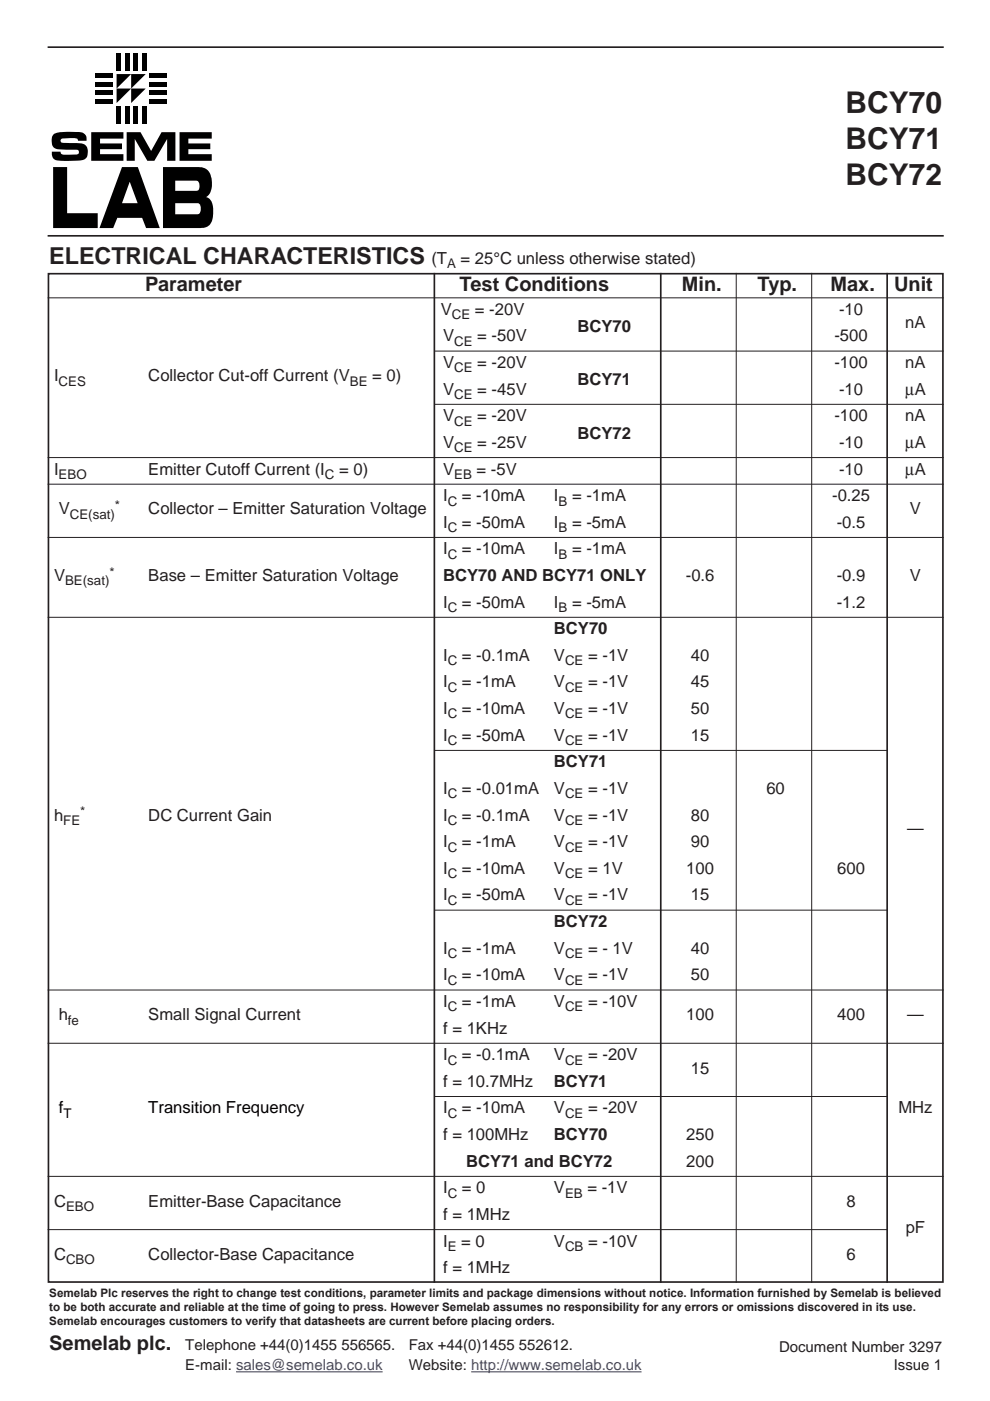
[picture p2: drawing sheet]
<svg xmlns="http://www.w3.org/2000/svg" width="210mm" height="297mm" viewBox="0 0 210 297" stroke-linecap="round" stroke-linejoin="round" font-family="sans-serif">
<defs><g id="words">
<g font-size="6.3" fill="#231f20">
<text x="179.3" y="24">BCY70</text>
<text x="179.3" y="31.6">BCY71</text>
<text x="179.3" y="39.2">BCY72</text>
</g>
<text font-size="4.9" fill="#231f20" x="10.4" y="56">ELECTRICAL CHARACTERISTICS</text>
<g font-size="4.2" fill="#231f20">
<text x="30.8" y="61.6">Parameter</text>
<text x="97.4" y="61.6">Test Conditions</text>
<text x="144.6" y="61.6">Min.</text>
<text x="160.6" y="61.6">Typ.</text>
<text x="176.1" y="61.6">Max.</text>
<text x="189.6" y="61.6">Unit</text>
<text x="10.4" y="286.2">Semelab plc.</text>
</g>
<g font-size="3.5" fill="#231f20">
<text x="91.5" y="56">(T</text>
<text x="97.6" y="56">= 25°C unless otherwise stated)</text>
<text x="93.4" y="66.7">V</text>
<text x="100.7" y="66.7">= -20V</text>
<text x="122.4" y="70.4">BCY70</text>
<text x="177.9" y="66.7">-10</text>
<text x="191.9" y="69.6">nA</text>
<text x="94" y="72.4">V</text>
<text x="101.2" y="72.4">= -50V</text>
<text x="176.9" y="72.4">-500</text>
<text x="11.5" y="80.8">I</text>
<text x="31.4" y="80.8">Collector Cut-off Current (V</text>
<text x="78.9" y="80.8">= 0)</text>
<text x="93.9" y="78">V</text>
<text x="93.9" y="83.7">V</text>
<text x="101.2" y="78">= -20V</text>
<text x="101.2" y="83.7">= -45V</text>
<text x="122.4" y="81.7">BCY71</text>
<text x="176.9" y="78">-100</text>
<text x="177.9" y="83.7">-10</text>
<text x="191.9" y="83.7">µA</text>
<text x="191.9" y="78">nA</text>
<text x="93.9" y="89.3">V</text>
<text x="101.2" y="89.3">= -20V</text>
<text x="176.9" y="89.3">-100</text>
<text x="191.9" y="89.3">nA</text>
<text x="93.9" y="95">V</text>
<text x="101.2" y="95">= -25V</text>
<text x="122.4" y="93">BCY72</text>
<text x="177.9" y="95">-10</text>
<text x="191.9" y="95">µA</text>
<text x="11.4" y="100.6">I</text>
<text x="31.4" y="100.6">Emitter Cutoff Current (I</text>
<text x="71.9" y="100.6">= 0)</text>
<text x="93.9" y="100.6">V</text>
<text x="101" y="100.6">= -5V</text>
<text x="177.9" y="100.6">-10</text>
<text x="191.9" y="100.6">µA</text>
<text x="94" y="106.2">I</text>
<text x="97.9" y="106.2">= -10mA</text>
<text x="117.5" y="106.2">I</text>
<text x="121.3" y="106.2">= -1mA</text>
<text x="176.4" y="106.2">-0.25</text>
<text x="12.5" y="109.1">V</text>
<text x="31.4" y="109.1">Collector – Emitter Saturation Voltage</text>
<text x="93.9" y="111.9">I</text>
<text x="97.9" y="111.9">= -50mA</text>
<text x="117.5" y="111.9">I</text>
<text x="121.3" y="111.9">= -5mA</text>
<text x="177.4" y="111.9">-0.5</text>
<text x="192.9" y="109.1">V</text>
<text x="93.9" y="117.5">I</text>
<text x="97.9" y="117.5">= -10mA</text>
<text x="117.5" y="117.5">I</text>
<text x="121.3" y="117.5">= -1mA</text>
<text x="11.4" y="123.2">V</text>
<text x="31.4" y="123.2">Base – Emitter Saturation Voltage</text>
<text x="93.9" y="123.2">BCY70 AND BCY71 ONLY</text>
<text x="145.4" y="123.2">-0.6</text>
<text x="177.4" y="123.2">-0.9</text>
<text x="192.9" y="123.2">V</text>
<text x="93.9" y="128.8">I</text>
<text x="97.9" y="128.8">= -50mA</text>
<text x="117.5" y="128.8">I</text>
<text x="121.3" y="128.8">= -5mA</text>
<text x="177.4" y="128.8">-1.2</text>
<text x="117.4" y="134.5">BCY70</text>
<text x="93.9" y="140.1">I</text>
<text x="97.9" y="140.1">= -0.1mA</text>
<text x="117.5" y="140.1">V</text>
<text x="124.7" y="140.1">= -1V</text>
<text x="146.5" y="140.1">40</text>
<text x="93.9" y="145.8">I</text>
<text x="97.9" y="145.8">= -1mA</text>
<text x="117.5" y="145.8">V</text>
<text x="124.7" y="145.8">= -1V</text>
<text x="146.5" y="145.8">45</text>
<text x="93.9" y="151.4">I</text>
<text x="97.9" y="151.4">= -10mA</text>
<text x="117.5" y="151.4">V</text>
<text x="124.7" y="151.4">= -1V</text>
<text x="146.5" y="151.4">50</text>
<text x="93.9" y="157">I</text>
<text x="97.9" y="157">= -50mA</text>
<text x="117.5" y="157">V</text>
<text x="124.7" y="157">= -1V</text>
<text x="146.5" y="157">15</text>
<text x="117.4" y="162.7">BCY71</text>
<text x="11.4" y="174">h</text>
<text x="31.4" y="174">DC Current Gain</text>
<text x="93.9" y="168.3">I</text>
<text x="93.9" y="174">I</text>
<text x="97.9" y="168.3">= -0.01mA</text>
<text x="97.9" y="174">= -0.1mA</text>
<text x="117.5" y="168.3">V</text>
<text x="117.5" y="174">V</text>
<text x="124.7" y="168.3">= -1V</text>
<text x="124.7" y="174">= -1V</text>
<text x="146.5" y="174">80</text>
<text x="162.5" y="168.3">60</text>
<text x="93.9" y="179.6">I</text>
<text x="97.9" y="179.6">= -1mA</text>
<text x="117.5" y="179.6">V</text>
<text x="124.7" y="179.6">= -1V</text>
<text x="146.5" y="179.6">90</text>
<text x="192.3" y="176.8">—</text>
<text x="93.9" y="185.3">I</text>
<text x="97.9" y="185.3">= -10mA</text>
<text x="117.5" y="185.3">V</text>
<text x="124.7" y="185.3">= 1V</text>
<text x="145.5" y="185.3">100</text>
<text x="177.5" y="185.3">600</text>
<text x="93.9" y="190.9">I</text>
<text x="97.9" y="190.9">= -50mA</text>
<text x="117.5" y="190.9">V</text>
<text x="124.7" y="190.9">= -1V</text>
<text x="146.5" y="190.9">15</text>
<text x="117.4" y="196.6">BCY72</text>
<text x="93.9" y="202.2">I</text>
<text x="97.9" y="202.2">= -1mA</text>
<text x="117.5" y="202.2">V</text>
<text x="124.7" y="202.2">= - 1V</text>
<text x="146.5" y="202.2">40</text>
<text x="93.9" y="207.8">I</text>
<text x="97.9" y="207.8">= -10mA</text>
<text x="117.5" y="207.8">V</text>
<text x="124.7" y="207.8">= -1V</text>
<text x="146.5" y="207.8">50</text>
<text x="93.9" y="213.5">I</text>
<text x="97.9" y="213.5">= -1mA</text>
<text x="117.5" y="213.5">V</text>
<text x="124.7" y="213.5">= -10V</text>
<text x="12.5" y="216.3">h</text>
<text x="31.4" y="216.3">Small Signal Current</text>
<text x="93.9" y="219.1">f = 1KHz</text>
<text x="145.5" y="216.3">100</text>
<text x="177.5" y="216.3">400</text>
<text x="192.3" y="216.3">—</text>
<text x="93.9" y="224.8">I</text>
<text x="97.9" y="224.8">= -0.1mA</text>
<text x="117.5" y="224.8">V</text>
<text x="124.7" y="224.8">= -20V</text>
<text x="146.5" y="227.6">15</text>
<text x="93.9" y="230.4">f = 10.7MHz</text>
<text x="117.4" y="230.4">BCY71</text>
<text x="93.9" y="236.1">I</text>
<text x="97.9" y="236.1">= -10mA</text>
<text x="117.5" y="236.1">V</text>
<text x="124.7" y="236.1">= -20V</text>
<text x="190.5" y="236.1">MHz</text>
<text x="93.9" y="241.7">f = 100MHz</text>
<text x="117.4" y="241.7">BCY70</text>
<text x="145.5" y="241.7">250</text>
<text x="98.9" y="247.4">BCY71 and BCY72</text>
<text x="145.5" y="247.4">200</text>
<text x="11.4" y="255.8">C</text>
<text x="31.4" y="255.8">Emitter-Base Capacitance</text>
<text x="93.9" y="253">I</text>
<text x="97.9" y="253">= 0</text>
<text x="117.5" y="253">V</text>
<text x="124.5" y="253">= -1V</text>
<text x="179.5" y="255.8">8</text>
<text x="94" y="258.6">f = 1MHz</text>
<text x="192" y="261.5">pF</text>
<text x="11.4" y="267.1">C</text>
<text x="31.4" y="267.1">Collector-Base Capacitance</text>
<text x="93.9" y="269.9">f = 1MHz</text>
<text x="94" y="264.3">I</text>
<text x="97.8" y="264.3">= 0</text>
<text x="117.5" y="264.3">V</text>
<text x="124.7" y="264.3">= -10V</text>
<text x="179.5" y="267.1">6</text>
</g>
<g font-size="3.5">
<text x="12.5" y="236.1">f</text>
<text x="31.4" y="236.1">Transition Frequency</text>
</g>
<g font-size="3.2" fill="#231f20">
<text x="39.3" y="286.2">Telephone +44(0)1455 556565.</text>
<text x="86.7" y="286.2">Fax +44(0)1455 552612.</text>
<text x="165.2" y="286.6">Document Number 3297</text>
<text x="39.3" y="290.5">E-mail: sales@semelab.co.uk</text>
<text x="86.6" y="290.5">Website: http://www.semelab.co.uk</text>
<text x="189.5" y="290.4">Issue 1</text>
</g>
<g font-size="2.8" fill="#231f20">
<text x="94.8" y="56.9">A</text>
<text x="95.8" y="67.7">CE</text>
<text x="96.3" y="73.3">CE</text>
<text x="12.4" y="81.8">CES</text>
<text x="74.2" y="81.8">BE</text>
<text x="96.3" y="79">CE</text>
<text x="96.3" y="84.6">CE</text>
<text x="96.3" y="90.2">CE</text>
<text x="96.3" y="95.9">CE</text>
<text x="12.4" y="101.5">EBO</text>
<text x="68.9" y="101.5">C</text>
<text x="96.3" y="101.5">EB</text>
<text x="94.9" y="107.2">C</text>
<text x="118.4" y="107.2">B</text>
<text x="14.8" y="110">CE(sat)</text>
<text x="24.4" y="108.1">*</text>
<text x="94.9" y="112.8">C</text>
<text x="118.4" y="112.8">B</text>
<text x="94.9" y="118.5">C</text>
<text x="118.4" y="118.5">B</text>
<text x="13.8" y="124.1">BE(sat)</text>
<text x="23.2" y="122.3">*</text>
<text x="94.9" y="129.8">C</text>
<text x="118.4" y="129.8">B</text>
<text x="94.9" y="141">C</text>
<text x="119.8" y="141">CE</text>
<text x="94.9" y="146.7">C</text>
<text x="119.8" y="146.7">CE</text>
<text x="94.9" y="152.3">C</text>
<text x="119.8" y="152.3">CE</text>
<text x="94.9" y="158">C</text>
<text x="119.8" y="158">CE</text>
<text x="17" y="173.1">*</text>
<text x="94.9" y="169.3">C</text>
<text x="119.8" y="169.3">CE</text>
<text x="13.4" y="174.9">FE</text>
<text x="94.9" y="174.9">C</text>
<text x="119.8" y="174.9">CE</text>
<text x="94.9" y="180.6">C</text>
<text x="119.8" y="180.6">CE</text>
<text x="94.9" y="186.2">C</text>
<text x="94.9" y="191.8">C</text>
<text x="119.8" y="186.2">CE</text>
<text x="119.8" y="191.8">CE</text>
<text x="94.9" y="203.1">C</text>
<text x="119.8" y="203.1">CE</text>
<text x="94.9" y="208.8">C</text>
<text x="119.8" y="208.8">CE</text>
<text x="94.9" y="214.4">C</text>
<text x="119.8" y="214.4">CE</text>
<text x="14.4" y="217.2">fe</text>
<text x="94.9" y="225.7">C</text>
<text x="119.8" y="225.7">CE</text>
<text x="94.9" y="237">C</text>
<text x="119.8" y="237">CE</text>
<text x="14" y="256.8">EBO</text>
<text x="94.9" y="253.9">C</text>
<text x="119.8" y="253.9">EB</text>
<text x="14" y="268">CBO</text>
<text x="94.9" y="265.2">E</text>
<text x="119.8" y="265.2">CB</text>
</g>
<text font-size="2.8" x="13.4" y="237">T</text>
<g font-size="2.5" fill="#231f20">
<text x="10.4" y="274.9">Semelab Plc reserves the right to change test conditions, parameter limits and package dimensions without notice. Information furnished by Semelab is believed</text>
<text x="10.4" y="277.9">to be both accurate and reliable at the time of going to press. However Semelab assumes no responsibility for any errors or omissions discovered in its use.</text>
<text x="10.4" y="280.9">Semelab encourages customers to verify that datasheets are current before placing orders.</text>
</g>
</g></defs>
<path d="M10.1 10h190M10.1 50h190M10.3 58h189.6v213.8h-189.6z" fill="none" stroke="#231f20" stroke-width=".35"/>
<g fill="#000">
<path d="M24.7 15.7h3.1l-3.1 3.1zM24.7 18.8h3.1l-3.1 3zM27.8 15.7h3.1l-3.1 3.1zM27.8 18.8h3.1l-3.1 3z"/>
<path d="M20.3 15.6h3.6v.9h-3.6z" fill-rule="evenodd"/>
<path d="M20.3 17.4h3.6v.9h-3.6z" fill-rule="evenodd"/>
<path d="M24.7 11.3h.9v3.6h-.9z" fill-rule="evenodd"/>
<path d="M26.5 11.3h.9v3.6h-.9z" fill-rule="evenodd"/>
<path d="M28.3 11.3h.9v3.6h-.9z" fill-rule="evenodd"/>
<path d="M30.1 11.3h.9v3.6h-.9z" fill-rule="evenodd"/>
<path d="M31.7 15.6h3.7v.9h-3.7z" fill-rule="evenodd"/>
<path d="M31.7 17.4h3.7v.9h-3.7z" fill-rule="evenodd"/>
<path d="M11.3 28.6l.2-.2a14.6 14.6 0 0 1 6.1-.3l.4 .4a1.44 1.44 0 0 1 .4 1.3h-1.8l-.1-.2a1.59 1.59 0 0 0-1.6-.3h-.7a1.42 1.42 0 0 0-1.3 .3v.5l.3 .2 3.7 .1a1.7 1.7 0 0 1 1.7 2.3 1.61 1.61 0 0 1-2 1.4h-3.7a1.59 1.59 0 0 1-1.9-1.9h1.8l.1 .4 .6 .2h2.4a.55 .55 0 0 0 .8-.4 .55 .55 0 0 0-.5-.7 11.9 11.9 0 0 1-4.4-.2 1.99 1.99 0 0 1-.8-2.5z" fill-rule="evenodd"/>
<path d="M19.3 28h6.9v1.4h-5v1h4.7v1.2h-4.7v1.1h5v1.4h-6.9z" fill-rule="evenodd"/>
<path d="M20.3 21h3.6v.9h-3.6z" fill-rule="evenodd"/>
<path d="M20.3 19.2h3.6v.9h-3.6z" fill-rule="evenodd"/>
<path d="M24.7 22.6h.9v3.7h-.9z" fill-rule="evenodd"/>
<path d="M26.5 22.6h.9v3.7h-.9z" fill-rule="evenodd"/>
<path d="M28.3 22.6h.9v3.7h-.9z" fill-rule="evenodd"/>
<path d="M30.1 22.6h.9v3.7h-.9z" fill-rule="evenodd"/>
<path d="M31.7 21h3.7v.9h-3.7z" fill-rule="evenodd"/>
<path d="M31.7 19.2h3.7v.9h-3.7z" fill-rule="evenodd"/>
<path d="M26.9 28h2.9l2.2 4 2.3-4h2.9v6.1h-1.8v-4.6l-2.7 4.6h-1.5l-2.6-4.6v4.6h-1.7z" fill-rule="evenodd"/>
<path d="M38.1 28h6.8v1.4h-5v1h4.7v1.2h-4.7v1.1h5v1.4h-6.8z" fill-rule="evenodd"/>
<path d="M11.3 35.4h2.9v9.8h6.5v3.2h-9.4z" fill-rule="evenodd"/>
<path d="M25.9 35.4l-4.8 13h2.9l.9-2.2h5.2l.9 2.2h2.9l-4.7-13zM27.5 38.5l1.7 4.6h-3.3z" fill-rule="evenodd"/>
<path d="M34.6 35.4v13h7.9a2.38 2.38 0 0 0 2.7-2.7 3.5 3.5 0 0 0-1.1-3.8l-.4-.1a4.1 4.1 0 0 0 .9-5 2.44 2.44 0 0 0-2.5-1.4zM37.2 43.1h4.8a1.48 1.48 0 0 1 0 2.3h-4.8zM37.2 38.3h4.5a1.28 1.28 0 0 1 .1 2.1l-4.6 .1z" fill-rule="evenodd"/>
</g>
<path d="M50 290.9h31.1M99.9 290.9h36.1" fill="none" stroke="#293795" stroke-width=".21"/>
<path d="M10.1 272.8h190v9.8h-190z" fill-rule="evenodd" fill="#fff"/>
<g fill="none" stroke="#231f20" stroke-width=".21">
<path d="M156.1 57.9v214.1M172.1 57.9v214.1M10.1 63.1h190M92.1 74.4h108M10.1 97h190M92.1 85.7h108M10.1 113.9h190M10.1 102.7h190M10.1 130.9h190M92.1 159.1h96M92.1 193h96M10.1 209.9h190"/>
<path d="M10.1 221.2h190M92.1 232.5h96M10.1 249.4h190M10.1 260.7h178"/>
</g>
<path d="M92.1 57.9v214.1M140.1 57.9v214.1M188.1 57.9v214.1" fill="none" stroke="#231f20" stroke-width=".35"/>
<use href="#words"/>
</svg>
